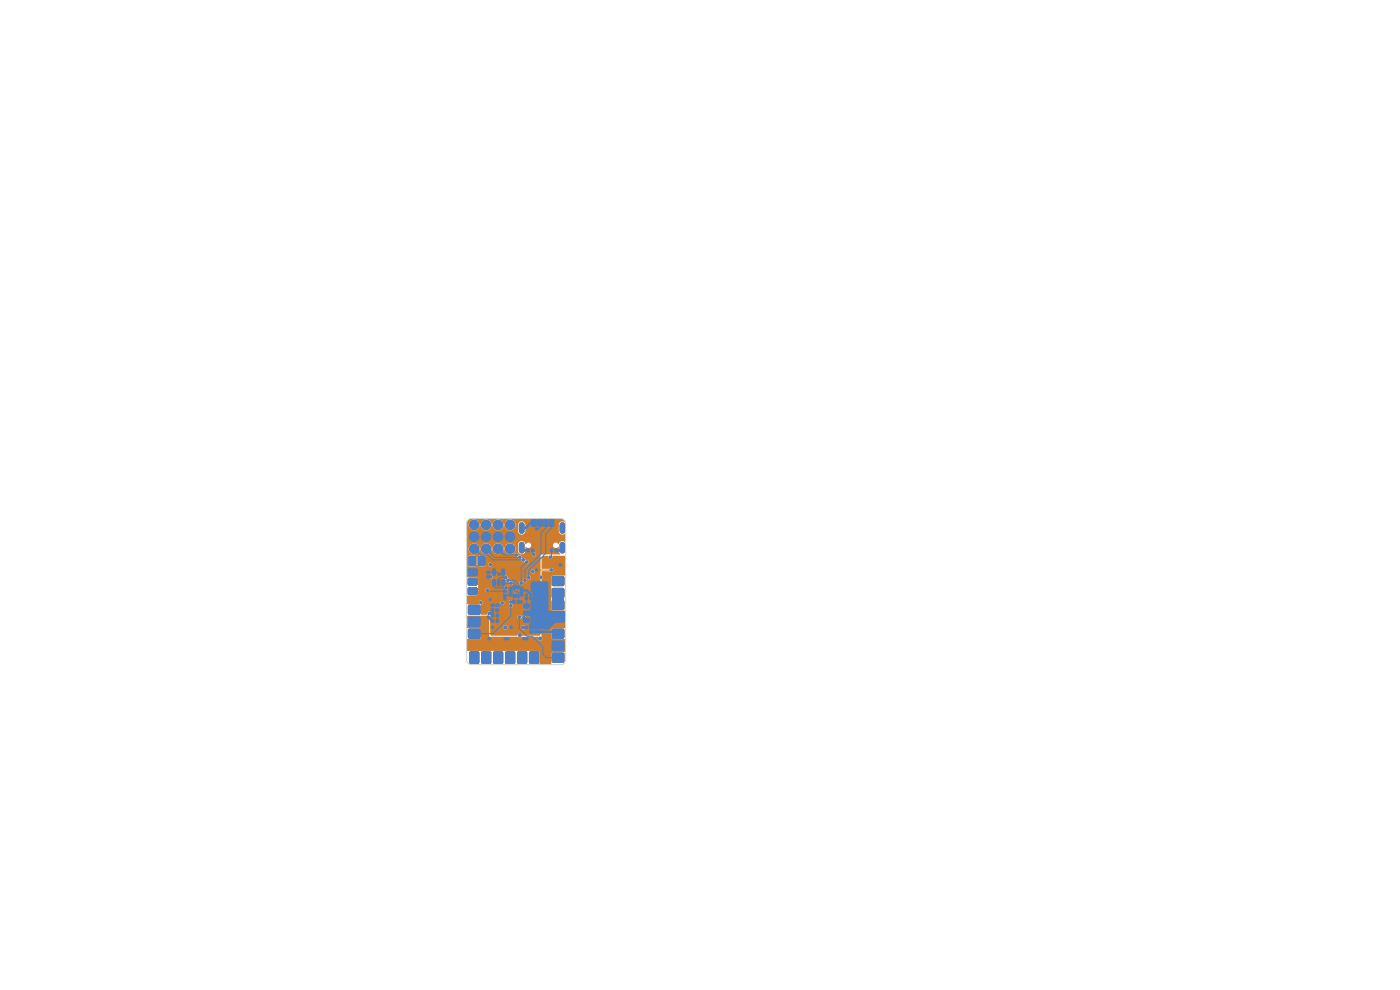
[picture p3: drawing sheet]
<svg xmlns="http://www.w3.org/2000/svg" width="297mm" height="210mm" viewBox="0 0 297 210" stroke-linecap="round" stroke-linejoin="round" font-family="sans-serif">
<g fill="#ce7d2c" stroke="#ce7d2c" stroke-width=".21">
<path d="M99.5 118.2l.3-.2h.9l.2 .2v1.4l-.1 .3-1 .1-.3-.2z"/>
<path d="M101.6 118.1l1-.1 .3 .2v1.4l-.1 .3-1 .1-.3-.2-.1-1.4z"/>
<path d="M99.4 128.5l.2-.2 2.1 .1 .2 .2-.1 1.6-.2 .1h-2.1l-.2-.3z"/>
<path d="M99.4 131l.2-.1h2.1l.2 .3-.1 1.5-.2 .2-2.1-.1-.2-.2z"/>
<path d="M99.4 133.6l.2-.2 2.1 .1 .2 .2-.1 1.6-.2 .1h-2.1l-.2-.3z"/>
<path d="M107.4 138.3l1.5-.1 .3 .2v2.1l-.1 .2-1.6 .1-.2-.2-.1-2.1z"/>
<path d="M104.7 138.4l.3-.2h1.4l.2 .2 .1 2.1-.1 .2-1.6 .1-.3-.2z"/>
<path d="M117.2 133.6l.2-.2 2.1 .1 .2 .2-.1 1.6-.2 .1h-2.1l-.2-.3z"/>
<path d="M117.2 136.1l.2-.1h2.1l.2 .3-.1 1.5-.2 .2-2.1-.1-.2-.2z"/>
<path d="M117.2 138.6l.2-.1 2.1 .1 .2 .2-.1 1.6-.2 .1-2.1-.1-.2-.2z"/>
<path d="M112.4 138.3l1.6-.1 .3 .2v2.1l-.1 .2-1.6 .1-.2-.2-.1-2.1z"/>
<path d="M109.8 138.4l.3-.2h1.4l.2 .2 .1 2.1-.2 .2-1.5 .1-.3-.2z"/>
<path d="M102.3 138.3l1.6-.1 .2 .2v2.1l-.1 .2-1.6 .1-.2-.2-.1-2.1z"/>
<path d="M99.7 138.4l.2-.2h1.4l.3 .2v2.1l-.1 .2-1.6 .1-.2-.2z"/>
<path d="M99.3 124.8l.3-.2 1.5 .1 .2 .3-.1 1-.3 .1h-1.5l-.1-.3z"/>
<path d="M99.3 122.8l.3-.2 1.5 .1 .2 .3-.1 1-.3 .1h-1.5l-.1-.3z"/>
<path d="M99.3 120.8l.3-.2 1.5 .1 .2 .3-.1 1-.3 .1h-1.5l-.1-.3z"/>
<path d="M117.3 129.9h2.2l.2 .3-.1 1.5-.2 .2-2.1-.1-.2-.2v-1.4z"/>
<path d="M117.3 127.4h2.2l.2 .2-.1 1.6-.2 .1h-2.1l-.2-.3v-1.4z"/>
<path d="M117.2 124.9l.2-.1 2.1 .1 .2 .2-.1 1.6-.2 .1-2.1-.1-.2-.2z"/>
<path d="M117.2 122.4l.2-.1h2.1l.2 .3-.1 1.5-.2 .2-2.1-.1-.2-.2z"/>
<circle cx="100.6" cy="116.4" r="1"/>
<circle cx="100.6" cy="113.9" r="1"/>
<circle cx="100.6" cy="111.3" r="1"/>
<circle cx="103.1" cy="116.4" r="1"/>
<circle cx="103.1" cy="113.9" r="1"/>
<circle cx="103.1" cy="111.3" r="1"/>
<circle cx="105.7" cy="116.4" r="1"/>
<circle cx="105.7" cy="113.9" r="1"/>
<circle cx="105.7" cy="111.3" r="1"/>
<circle cx="108.2" cy="116.4" r="1"/>
<circle cx="108.2" cy="113.9" r="1"/>
<circle cx="108.2" cy="111.3" r="1"/>
<circle cx="99.7" cy="118.3" r=".25"/>
<circle cx="99.7" cy="119.7" r=".25"/>
<circle cx="100.6" cy="119.7" r=".25"/>
<circle cx="100.7" cy="118.3" r=".25"/>
<circle cx="101.7" cy="118.3" r=".25"/>
<circle cx="101.7" cy="119.7" r=".25"/>
<circle cx="102.6" cy="118.3" r=".25"/>
<circle cx="102.6" cy="119.7" r=".25"/>
<circle cx="101.5" cy="128.7" r=".25"/>
<circle cx="99.7" cy="128.7" r=".25"/>
<circle cx="101.5" cy="130" r=".25"/>
<circle cx="99.7" cy="130" r=".25"/>
<circle cx="101.5" cy="131.2" r=".25"/>
<circle cx="99.7" cy="131.2" r=".25"/>
<circle cx="101.5" cy="132.5" r=".25"/>
<circle cx="99.7" cy="132.5" r=".25"/>
<circle cx="101.5" cy="133.8" r=".25"/>
<circle cx="99.7" cy="133.8" r=".25"/>
<circle cx="101.5" cy="135.1" r=".25"/>
<circle cx="99.7" cy="135.1" r=".25"/>
<circle cx="108.9" cy="140.4" r=".25"/>
<circle cx="108.9" cy="138.6" r=".25"/>
<circle cx="107.6" cy="140.4" r=".25"/>
<circle cx="107.6" cy="138.6" r=".25"/>
<circle cx="106.3" cy="140.4" r=".25"/>
<circle cx="106.3" cy="138.6" r=".25"/>
<circle cx="105.1" cy="140.4" r=".25"/>
<circle cx="105.1" cy="138.6" r=".25"/>
<circle cx="119.3" cy="133.8" r=".25"/>
<circle cx="117.5" cy="133.8" r=".25"/>
<circle cx="119.3" cy="135.1" r=".25"/>
<circle cx="117.5" cy="135.1" r=".25"/>
<circle cx="119.3" cy="136.3" r=".25"/>
<circle cx="117.5" cy="136.3" r=".25"/>
<circle cx="119.3" cy="137.6" r=".25"/>
<circle cx="117.5" cy="137.6" r=".25"/>
<circle cx="119.3" cy="138.9" r=".25"/>
<circle cx="117.5" cy="138.9" r=".25"/>
<circle cx="119.3" cy="140.1" r=".25"/>
<circle cx="117.5" cy="140.1" r=".25"/>
<circle cx="113.9" cy="140.4" r=".25"/>
<circle cx="113.9" cy="138.6" r=".25"/>
<circle cx="112.7" cy="140.4" r=".25"/>
<circle cx="112.7" cy="138.6" r=".25"/>
<circle cx="111.4" cy="140.4" r=".25"/>
<circle cx="111.4" cy="138.6" r=".25"/>
<circle cx="110.1" cy="140.4" r=".25"/>
<circle cx="110.1" cy="138.6" r=".25"/>
<circle cx="103.8" cy="140.4" r=".25"/>
<circle cx="103.8" cy="138.6" r=".25"/>
<circle cx="102.5" cy="140.4" r=".25"/>
<circle cx="102.5" cy="138.6" r=".25"/>
<circle cx="101.2" cy="140.4" r=".25"/>
<circle cx="101.2" cy="138.6" r=".25"/>
<circle cx="100" cy="140.4" r=".25"/>
<circle cx="100" cy="138.6" r=".25"/>
<circle cx="99.6" cy="125.8" r=".25"/>
<circle cx="101" cy="125.8" r=".25"/>
<circle cx="101" cy="124.9" r=".25"/>
<circle cx="99.6" cy="124.9" r=".25"/>
<circle cx="99.6" cy="123.8" r=".25"/>
<circle cx="101" cy="123.8" r=".25"/>
<circle cx="101" cy="122.9" r=".25"/>
<circle cx="99.6" cy="122.9" r=".25"/>
<circle cx="99.6" cy="121.9" r=".25"/>
<circle cx="101" cy="121.9" r=".25"/>
<circle cx="99.6" cy="120.9" r=".25"/>
<circle cx="101" cy="120.9" r=".25"/>
<circle cx="117.5" cy="131.5" r=".25"/>
<circle cx="119.3" cy="131.5" r=".25"/>
<circle cx="117.5" cy="130.2" r=".25"/>
<circle cx="119.3" cy="130.2" r=".25"/>
<circle cx="117.5" cy="129" r=".25"/>
<circle cx="119.3" cy="129" r=".25"/>
<circle cx="117.5" cy="127.7" r=".25"/>
<circle cx="119.3" cy="127.7" r=".25"/>
<circle cx="117.5" cy="126.4" r=".25"/>
<circle cx="119.3" cy="126.4" r=".25"/>
<circle cx="117.5" cy="125.2" r=".25"/>
<circle cx="119.3" cy="125.2" r=".25"/>
<circle cx="117.5" cy="123.9" r=".25"/>
<circle cx="119.3" cy="123.9" r=".25"/>
<circle cx="117.5" cy="122.6" r=".25"/>
<circle cx="119.3" cy="122.6" r=".25"/>
<circle cx="107.2" cy="135.5" r=".25"/>
<circle cx="111.8" cy="135.5" r=".25"/>
<circle cx="103.6" cy="130.9" r=".25"/>
<circle cx="103.8" cy="135.5" r=".25"/>
<circle cx="107.8" cy="135.5" r=".25"/>
<circle cx="111.2" cy="135.5" r=".25"/>
<circle cx="118.9" cy="119.8" r=".3"/>
<circle cx="108.4" cy="127.7" r=".25"/>
<circle cx="107.3" cy="122.5" r=".25"/>
<circle cx="103.4" cy="125.2" r=".25"/>
<circle cx="112.5" cy="126" r=".25"/>
<circle cx="104.1" cy="122.4" r=".25"/>
<circle cx="114.8" cy="122.4" r=".25"/>
<circle cx="102" cy="127.8" r=".25"/>
<circle cx="113" cy="121.3" r=".25"/>
<circle cx="107.2" cy="133.1" r=".3"/>
<circle cx="111.1" cy="131" r=".25"/>
<circle cx="114.6" cy="135.5" r=".3"/>
<circle cx="110.3" cy="134.7" r=".3"/>
<circle cx="104" cy="119.8" r=".25"/>
<circle cx="111" cy="133.1" r=".3"/>
<circle cx="103.8" cy="130.1" r=".25"/>
<circle cx="108.4" cy="133.1" r=".25"/>
<circle cx="107.1" cy="127" r=".25"/>
<circle cx="104" cy="127.2" r=".25"/>
<circle cx="117" cy="120.9" r=".25"/>
<circle cx="111.7" cy="126.2" r=".25"/>
<circle cx="105.9" cy="121.8" r=".25"/>
<circle cx="113.8" cy="112.2" r=".25"/>
<circle cx="113.8" cy="120.9" r=".25"/>
<circle cx="104.4" cy="133.1" r=".25"/>
<circle cx="110.6" cy="127.7" r=".25"/>
<circle cx="111.7" cy="133.1" r=".25"/>
<circle cx="106.6" cy="127.9" r=".25"/>
<circle cx="113.3" cy="117.6" r=".25"/>
<circle cx="116.8" cy="118.2" r=".25"/>
<circle cx="108.4" cy="128.5" r=".25"/>
<circle cx="110.2" cy="130.9" r=".25"/>
<circle cx="111.4" cy="123.1" r=".25"/>
<circle cx="112.2" cy="122.5" r=".25"/>
<circle cx="110.6" cy="123.7" r=".25"/>
<circle cx="111.8" cy="119.2" r=".25"/>
<circle cx="107.8" cy="123.1" r=".25"/>
<circle cx="107.4" cy="124.7" r=".25"/>
<circle cx="108.4" cy="123.7" r=".25"/>
<circle cx="111" cy="118.7" r=".25"/>
<circle cx="109.5" cy="117.7" r=".25"/>
<circle cx="110.3" cy="118.2" r=".25"/>
</g>
<path d="M110.7 111.4v1.2M110.7 115.6v1.2M119.3 111.4v1.2M119.3 115.6v1.2" fill="none" stroke="#ce7d2c" stroke-width="1.3"/>
<path d="M113.8 120.9h3.2M117 120.9h.1" fill="none" stroke="#ce7d2c" stroke-width=".21"/>
<g fill="#ce7d2c">
<path d="M99.2 110.4l.6-.4h.6l.1 .1a1.16 1.16 0 0 0-1.1 1.6 1.16 1.16 0 0 0 1.8 .5 1.16 1.16 0 0 0 0-1.8l-.5-.3 2.2-.1 .1 .1a1.16 1.16 0 0 0-1.1 1.6 1.16 1.16 0 0 0 1.8 .5 1.16 1.16 0 0 0 0-1.8l-.5-.3 2.3-.1 .1 .1a1.16 1.16 0 0 0-1.1 1.6 1.16 1.16 0 0 0 1.8 .5 1.16 1.16 0 0 0 0-1.8l-.6-.3 2.3-.1 .1 .1a1.17 1.17 0 0 0-1.1 1.2 1.17 1.17 0 0 0 1.2 1.2 1.17 1.17 0 0 0 1.2-1.2h.5v1.4a.78 .78 0 0 0 .8 .7 .78 .78 0 0 0 .8-.7l-.1-1.6a.78 .78 0 0 0-.8-.5 .78 .78 0 0 0-.7 .7l-.5-.1a1.67 1.67 0 0 0-1.1-1.1l10.9-.1a.72 .72 0 0 1 .6 .8v-.1a.78 .78 0 0 0-1.3 .6l.1 1.6a.85 .85 0 0 0 1.3 .3l.1 1.8a1.03 1.03 0 0 0-1.6 .4 .61 .61 0 0 0-.9-.1 .61 .61 0 0 0 .1 .9 .61 .61 0 0 0 .9-.2l.1 1 .3 .6h-4.2v4.4a.51 .51 0 0 0-.3 .4 .51 .51 0 0 0 .3 .5v11.8l-.3 .2-3.6-.1a.52 .52 0 0 0-.6-.6 .52 .52 0 0 0-.5 .7h-5.4l-.3-.2v-1.7h2.7a.46 .46 0 0 0 .5 .6 .46 .46 0 0 0 .4-.6h2.9v.2a.46 .46 0 0 0 .7 .3 .46 .46 0 0 0 0-.8 .46 .46 0 0 0-.7 .3h-2.9l-.2-.3a.46 .46 0 0 0-.7 .3h-2.7v-2.2h5.8v.2a.52 .52 0 0 0 .4 .3 .52 .52 0 0 0 .5-.3 .42 .42 0 0 0 .5 .5 .42 .42 0 0 0 .3-.7 .42 .42 0 0 0-.7 .1h-.2a.42 .42 0 0 0-.4-.4 .42 .42 0 0 0-.4 .3h-5.8v-.3a.45 .45 0 0 0 .1-.6 .45 .45 0 0 0-.6-.1 .45 .45 0 0 0-.1 .6l-1.4-.1-.1-2.1 .3-.1 .2-.3h3.8v.2a.41 .41 0 0 0 .5 .3 .41 .41 0 0 0 .2-.7l1.1 .2a.41 .41 0 0 1 0 .6 .41 .41 0 0 0 .5 .5 .41 .41 0 0 0 .1-.7 .46 .46 0 0 0 .1-.7 .46 .46 0 0 0-.7 0v.1h-1.1l-.4-.1-.3 .3h-3.8a.44 .44 0 0 0-.6-.4 .44 .44 0 0 0-.1 .8h-2.7v-1.9h2l.4-.3h10.7v.1a.41 .41 0 0 0 .6 .3 .41 .41 0 0 0 0-.7 .41 .41 0 0 0-.6 .3h-10.7v-.9h1.6v.2a.41 .41 0 0 0 .6 .2 .41 .41 0 0 0 0-.6 .41 .41 0 0 0-.6 .2h-1.6v-.5h5.6v.2a.41 .41 0 0 0 .6 .2 .41 .41 0 0 0 0-.6 .41 .41 0 0 0-.6 .2h-5.6v-1.6l-.1-.4-.4-.1-1.9-.1 4.7-.1a.41 .41 0 0 0 .3 .5 .41 .41 0 0 0 .5-.4h2.4v.3l.5 .3 .1 .4 .5 .1a.42 .42 0 0 0 .3 .6 .42 .42 0 0 0 .5-.5h1.4v.2a.41 .41 0 0 0 .6 .2 .41 .41 0 0 0 0-.6 .41 .41 0 0 0-.6 .2h-1.4l-.2-.2-.4-.1v-.3h2.8a.41 .41 0 0 0 .5 .5 .41 .41 0 0 0 .2-.7 .41 .41 0 0 0-.7 .1l-2.8 .1-.2-.2-.3-.1v-.3h4.1a.41 .41 0 0 0 .5 .5 .41 .41 0 0 0 .2-.7 .41 .41 0 0 0-.7 .1l-4.1 .1-.2-.2-.3-.1-.3 .3h-2.4l-.1-.3-.3-.1-.3 .1-.1 .2h-4.7v-1.1h13.6a.41 .41 0 0 0 .5 .4 .41 .41 0 0 0 .2-.6 .41 .41 0 0 0-.7 .1l-13.6 .1v-2.9h.3v1.5l.4 .3 .9 .1 .3-.2 .2-.3v-1.4h.2v1.5l.3 .3h1.1l.4-.4h.5a.41 .41 0 0 0 .5 .5 .41 .41 0 0 0 .2-.7 .41 .41 0 0 0-.7 .1l-.5 .1v-1.5l-.3-.3h-1.1l-.4 .4h-.2l-.4-.4-.9-.1-.4 .2-.1 .3h-.3v-.6h10.1a.54 .54 0 0 0 .8 .5v.1a.61 .61 0 0 0 .7 .4v.1a.48 .48 0 0 0 .7 .3 .43 .43 0 0 0 .5 .5 .43 .43 0 0 0 .3-.6 .43 .43 0 0 0-.6-.2 .57 .57 0 0 0-.8-.5l-.2-.4h-.5l-.2-.4-.2-.2-.3 .1-.2 .3h-10.1v-1.4h.4v.2a1.15 1.15 0 0 0 1.3 1.1 1.15 1.15 0 0 0 1-1.3h.3v.2a1.15 1.15 0 0 0 1.2 1.1 1.15 1.15 0 0 0 1.1-1.3h.2v.2a1.15 1.15 0 0 0 1.3 1.1 1.15 1.15 0 0 0 1-1.3h.3v.2a1.15 1.15 0 0 0 1.7 .9 1.15 1.15 0 0 0 .1-1.9h1v1.5a.78 .78 0 0 0 1 .5h2v.2a.41 .41 0 0 0 .6 .2 .41 .41 0 0 0 0-.6 .41 .41 0 0 0-.6 .2h-2l.5-.5 .1-1a.62 .62 0 0 0 1 .2 .62 .62 0 0 0-.1-1 .62 .62 0 0 0-.9 .2 .82 .82 0 0 0-.8-.6 .82 .82 0 0 0-.8 .7l-1.1-.1a1.15 1.15 0 0 0-1.7 .9h-.3v-.2a1.15 1.15 0 0 0-1.2-.8 1.15 1.15 0 0 0-1.1 1h-.2l-.1-.2a1.15 1.15 0 0 0-1.2-.8 1.15 1.15 0 0 0-1 1h-.3v-.2a1.15 1.15 0 0 0-1.2-.8 1.15 1.15 0 0 0-1.1 1h-.4v-5.3z"/>
<path d="M99.1 130.7h4.6l.1 4.4h10.4a.49 .49 0 0 0 0 .7 .49 .49 0 0 0 .7-.1 .49 .49 0 0 0 0-.6v-12.2a.47 .47 0 0 0 .3-.5 .47 .47 0 0 0-.3-.4l.1-.8h1.6a.43 .43 0 0 0 .7 0 .43 .43 0 0 0-.1-.6 .43 .43 0 0 0-.6 .1l-1.7-.1v-2.5l.3-.2h1.2a.42 .42 0 0 0 .3 .6 .42 .42 0 0 0 .4-.5l.1-.1h2.5l.3 .3v3.9h-2.6l-.4 .4v6.6l.3 .4h2.7v3.7l-2.8 .1-.2 .3v1.6l.3 .4h2.7v2.6l-2.6 .1-.3 .2-.1 .2-.1 2.3h-2.4v-2.6l-.4-.3h-15.1v-2.5h2.7l.3-.3v-.3v-1.4l-.2-.3-2.8-.1z"/>
</g>
<g fill="#4d7fc4" stroke="#4d7fc4" stroke-width=".21">
<path d="M99.5 118.2l.3-.2h.9l.2 .2v1.4l-.1 .3-1 .1-.3-.2z"/>
<path d="M101.6 118.1l1-.1 .3 .2v1.4l-.1 .3-1 .1-.3-.2-.1-1.4z"/>
<path d="M99.4 128.5l.2-.2 2.1 .1 .2 .2-.1 1.6-.2 .1h-2.1l-.2-.3z"/>
<path d="M99.4 131l.2-.1h2.1l.2 .3-.1 1.5-.2 .2-2.1-.1-.2-.2z"/>
<path d="M99.4 133.6l.2-.2 2.1 .1 .2 .2-.1 1.6-.2 .1h-2.1l-.2-.3z"/>
<path d="M107.4 138.3l1.5-.1 .3 .2v2.1l-.1 .2-1.6 .1-.2-.2-.1-2.1z"/>
<path d="M104.7 138.4l.3-.2h1.4l.2 .2 .1 2.1-.1 .2-1.6 .1-.3-.2z"/>
<path d="M117.2 133.6l.2-.2 2.1 .1 .2 .2-.1 1.6-.2 .1h-2.1l-.2-.3z"/>
<path d="M117.2 136.1l.2-.1h2.1l.2 .3-.1 1.5-.2 .2-2.1-.1-.2-.2z"/>
<path d="M117.2 138.6l.2-.1 2.1 .1 .2 .2-.1 1.6-.2 .1-2.1-.1-.2-.2z"/>
<path d="M112.4 138.3l1.6-.1 .3 .2v2.1l-.1 .2-1.6 .1-.2-.2-.1-2.1z"/>
<path d="M109.8 138.4l.3-.2h1.4l.2 .2 .1 2.1-.2 .2-1.5 .1-.3-.2z"/>
<path d="M102.3 138.3l1.6-.1 .2 .2v2.1l-.1 .2-1.6 .1-.2-.2-.1-2.1z"/>
<path d="M99.7 138.4l.2-.2h1.4l.3 .2v2.1l-.1 .2-1.6 .1-.2-.2z"/>
<path d="M99.3 124.8l.3-.2 1.5 .1 .2 .3-.1 1-.3 .1h-1.5l-.1-.3z"/>
<path d="M99.3 122.8l.3-.2 1.5 .1 .2 .3-.1 1-.3 .1h-1.5l-.1-.3z"/>
<path d="M99.3 120.8l.3-.2 1.5 .1 .2 .3-.1 1-.3 .1h-1.5l-.1-.3z"/>
<path d="M117.3 129.9h2.2l.2 .3-.1 1.5-.2 .2-2.1-.1-.2-.2v-1.4z"/>
<path d="M117.3 127.4h2.2l.2 .2-.1 1.6-.2 .1h-2.1l-.2-.3v-1.4z"/>
<path d="M117.2 124.9l.2-.1 2.1 .1 .2 .2-.1 1.6-.2 .1-2.1-.1-.2-.2z"/>
<path d="M117.2 122.4l.2-.1h2.1l.2 .3-.1 1.5-.2 .2-2.1-.1-.2-.2z"/>
<path d="M105.2 128.2h.6v.4h-.6z"/>
<path d="M105.2 129.2h.6v.4h-.6z"/>
<path d="M104.2 130.3h.5v.6h-.5z"/>
<path d="M105.3 130.3h.4v.6h-.4z"/>
<path d="M105.3 131.4h.4v.6h-.4z"/>
<path d="M104.2 131.4h.5v.6h-.5z"/>
<path d="M106.5 120.7l.5 .1-.1 1.2-.5-.1z"/>
<path d="M104.6 120.7l.5 .1-.1 1.2-.5-.1z"/>
<path d="M104.6 123l.5 .1-.1 1.2-.5-.1z"/>
<path d="M105.5 123l.6 .1-.1 1.2-.5-.1z"/>
<path d="M106.5 123l.5 .1-.1 1.2-.5-.1z"/>
<path d="M111.8 116.5h.4v.5h-.4z"/>
<path d="M112.8 116.5h.5v.5h-.5z"/>
<path d="M108.8 127.4h.4v.6h-.4z"/>
<path d="M109.7 127.4h.5v.6h-.5z"/>
<path d="M111.2 128.2l1.1-.1 .1 .8-.2 .1h-1l-.1-.2z"/>
<path d="M111.1 129.6h1.5v-.4h3.1v1.7h-3.1v-.4h-1.5z"/>
<path d="M111.2 131.2l1.1-.1 .1 .8-.2 .1h-1l-.1-.2z"/>
<path d="M109.8 124.3h.4l-.1 .6-.3-.1z"/>
<path d="M109.3 124.3h.4l-.1 .6-.3-.1z"/>
<path d="M108.8 124.3h.4l-.1 .6-.3-.1z"/>
<path d="M108 124.6h.6v.3h-.5z"/>
<path d="M108 125.1h.6v.3h-.5z"/>
<path d="M108 125.6h.6v.3h-.5z"/>
<path d="M108 126.1h.6v.3h-.5z"/>
<path d="M108.8 126.1l.4 .1-.1 .5h-.3z"/>
<path d="M109.3 126.1l.4 .1-.1 .5h-.3z"/>
<path d="M109.8 126.1l.4 .1-.1 .5h-.3z"/>
<path d="M110.4 126.1h.5l.1 .3h-.6z"/>
<path d="M110.4 125.6h.5l.1 .3h-.6z"/>
<path d="M110.4 125.1h.5l.1 .3h-.6z"/>
<path d="M110.4 124.6h.5l.1 .3h-.6z"/>
<path d="M103.3 122.1h.5v.5h-.5z"/>
<path d="M103.3 121.2h.5v.5h-.5z"/>
<path d="M112.4 133.8h.5v.5h-.5z"/>
<path d="M112.4 132.8h.5v.5h-.5z"/>
<path d="M117.8 116.5h.5v.5h-.5z"/>
<path d="M116.8 116.5h.4v.5h-.4z"/>
<path d="M113.4 133.8h.5v.5h-.5z"/>
<path d="M113.4 132.8h.5v.5h-.5z"/>
<path d="M112.9 110.3l.6-.1 .3 .1v1.1l-.2 .3h-.6l-.2-.2z"/>
<path d="M114.1 110.3l.7-.1 .2 .1v1.1l-.1 .3h-.6l-.3-.2z"/>
<path d="M115.4 110.3l.6-.1 .3 .1v1.1l-.2 .3h-.6l-.2-.2z"/>
<path d="M116.6 110.3l.7-.1 .2 .1v1.1l-.1 .3h-.6l-.3-.2z"/>
<path d="M112.4 126.6h.5v.6h-.5z"/>
<path d="M111.5 126.6h.4v.6h-.4z"/>
<path d="M104.2 128.2h.6v.5h-.6z"/>
<path d="M104.2 129.1h.6v.5h-.6z"/>
<path d="M114.3 133.8h.5v.5h-.5z"/>
<path d="M114.3 132.8h.5v.5h-.5z"/>
<path d="M106.8 125.2h.6v.5h-.6z"/>
<path d="M106.8 126.1h.6v.5h-.6z"/>
<circle cx="100.6" cy="116.4" r="1"/>
<circle cx="100.6" cy="113.9" r="1"/>
<circle cx="100.6" cy="111.3" r="1"/>
<circle cx="103.1" cy="116.4" r="1"/>
<circle cx="103.1" cy="113.9" r="1"/>
<circle cx="103.1" cy="111.3" r="1"/>
<circle cx="105.7" cy="116.4" r="1"/>
<circle cx="105.7" cy="113.9" r="1"/>
<circle cx="105.7" cy="111.3" r="1"/>
<circle cx="108.2" cy="116.4" r="1"/>
<circle cx="108.2" cy="113.9" r="1"/>
<circle cx="108.2" cy="111.3" r="1"/>
<circle cx="99.7" cy="118.3" r=".25"/>
<circle cx="99.7" cy="119.7" r=".25"/>
<circle cx="100.6" cy="119.7" r=".25"/>
<circle cx="100.7" cy="118.3" r=".25"/>
<circle cx="101.7" cy="118.3" r=".25"/>
<circle cx="101.7" cy="119.7" r=".25"/>
<circle cx="102.6" cy="118.3" r=".25"/>
<circle cx="102.6" cy="119.7" r=".25"/>
<circle cx="101.5" cy="128.7" r=".25"/>
<circle cx="99.7" cy="128.7" r=".25"/>
<circle cx="101.5" cy="130" r=".25"/>
<circle cx="99.7" cy="130" r=".25"/>
<circle cx="101.5" cy="131.2" r=".25"/>
<circle cx="99.7" cy="131.2" r=".25"/>
<circle cx="101.5" cy="132.5" r=".25"/>
<circle cx="99.7" cy="132.5" r=".25"/>
<circle cx="101.5" cy="133.8" r=".25"/>
<circle cx="99.7" cy="133.8" r=".25"/>
<circle cx="101.5" cy="135.1" r=".25"/>
<circle cx="99.7" cy="135.1" r=".25"/>
<circle cx="108.9" cy="140.4" r=".25"/>
<circle cx="108.9" cy="138.6" r=".25"/>
<circle cx="107.6" cy="140.4" r=".25"/>
<circle cx="107.6" cy="138.6" r=".25"/>
<circle cx="106.3" cy="140.4" r=".25"/>
<circle cx="106.3" cy="138.6" r=".25"/>
<circle cx="105.1" cy="140.4" r=".25"/>
<circle cx="105.1" cy="138.6" r=".25"/>
<circle cx="119.3" cy="133.8" r=".25"/>
<circle cx="117.5" cy="133.8" r=".25"/>
<circle cx="119.3" cy="135.1" r=".25"/>
<circle cx="117.5" cy="135.1" r=".25"/>
<circle cx="119.3" cy="136.3" r=".25"/>
<circle cx="117.5" cy="136.3" r=".25"/>
<circle cx="119.3" cy="137.6" r=".25"/>
<circle cx="117.5" cy="137.6" r=".25"/>
<circle cx="119.3" cy="138.9" r=".25"/>
<circle cx="117.5" cy="138.9" r=".25"/>
<circle cx="119.3" cy="140.1" r=".25"/>
<circle cx="117.5" cy="140.1" r=".25"/>
<circle cx="113.9" cy="140.4" r=".25"/>
<circle cx="113.9" cy="138.6" r=".25"/>
<circle cx="112.7" cy="140.4" r=".25"/>
<circle cx="112.7" cy="138.6" r=".25"/>
<circle cx="111.4" cy="140.4" r=".25"/>
<circle cx="111.4" cy="138.6" r=".25"/>
<circle cx="110.1" cy="140.4" r=".25"/>
<circle cx="110.1" cy="138.6" r=".25"/>
<circle cx="103.8" cy="140.4" r=".25"/>
<circle cx="103.8" cy="138.6" r=".25"/>
<circle cx="102.5" cy="140.4" r=".25"/>
<circle cx="102.5" cy="138.6" r=".25"/>
<circle cx="101.2" cy="140.4" r=".25"/>
<circle cx="101.2" cy="138.6" r=".25"/>
<circle cx="100" cy="140.4" r=".25"/>
<circle cx="100" cy="138.6" r=".25"/>
<circle cx="99.6" cy="125.8" r=".25"/>
<circle cx="101" cy="125.8" r=".25"/>
<circle cx="101" cy="124.9" r=".25"/>
<circle cx="99.6" cy="124.9" r=".25"/>
<circle cx="99.6" cy="123.8" r=".25"/>
<circle cx="101" cy="123.8" r=".25"/>
<circle cx="101" cy="122.9" r=".25"/>
<circle cx="99.6" cy="122.9" r=".25"/>
<circle cx="99.6" cy="121.9" r=".25"/>
<circle cx="101" cy="121.9" r=".25"/>
<circle cx="99.6" cy="120.9" r=".25"/>
<circle cx="101" cy="120.9" r=".25"/>
<circle cx="117.5" cy="131.5" r=".25"/>
<circle cx="119.3" cy="131.5" r=".25"/>
<circle cx="117.5" cy="130.2" r=".25"/>
<circle cx="119.3" cy="130.2" r=".25"/>
<circle cx="117.5" cy="129" r=".25"/>
<circle cx="119.3" cy="129" r=".25"/>
<circle cx="117.5" cy="127.7" r=".25"/>
<circle cx="119.3" cy="127.7" r=".25"/>
<circle cx="117.5" cy="126.4" r=".25"/>
<circle cx="119.3" cy="126.4" r=".25"/>
<circle cx="117.5" cy="125.2" r=".25"/>
<circle cx="119.3" cy="125.2" r=".25"/>
<circle cx="117.5" cy="123.9" r=".25"/>
<circle cx="119.3" cy="123.9" r=".25"/>
<circle cx="117.5" cy="122.6" r=".25"/>
<circle cx="119.3" cy="122.6" r=".25"/>
<circle cx="107.2" cy="135.5" r=".25"/>
<circle cx="111.8" cy="135.5" r=".25"/>
<circle cx="103.6" cy="130.9" r=".25"/>
<circle cx="103.8" cy="135.5" r=".25"/>
<circle cx="107.8" cy="135.5" r=".25"/>
<circle cx="111.2" cy="135.5" r=".25"/>
<circle cx="118.9" cy="119.8" r=".3"/>
<circle cx="108.4" cy="127.7" r=".25"/>
<circle cx="107.3" cy="122.5" r=".25"/>
<circle cx="103.4" cy="125.2" r=".25"/>
<circle cx="112.5" cy="126" r=".25"/>
<circle cx="104.1" cy="122.4" r=".25"/>
<circle cx="114.8" cy="122.4" r=".25"/>
<circle cx="102" cy="127.8" r=".25"/>
<circle cx="113" cy="121.3" r=".25"/>
<circle cx="107.2" cy="133.1" r=".3"/>
<circle cx="111.1" cy="131" r=".25"/>
<circle cx="114.6" cy="135.5" r=".3"/>
<circle cx="110.3" cy="134.7" r=".3"/>
<circle cx="104" cy="119.8" r=".25"/>
<circle cx="111" cy="133.1" r=".3"/>
<circle cx="103.8" cy="130.1" r=".25"/>
<circle cx="108.4" cy="133.1" r=".25"/>
<circle cx="107.1" cy="127" r=".25"/>
<circle cx="104" cy="127.2" r=".25"/>
<circle cx="117" cy="120.9" r=".25"/>
<circle cx="111.7" cy="126.2" r=".25"/>
<circle cx="105.9" cy="121.8" r=".25"/>
<circle cx="113.8" cy="112.2" r=".25"/>
<circle cx="113.8" cy="120.9" r=".25"/>
<circle cx="104.4" cy="133.1" r=".25"/>
<circle cx="110.6" cy="127.7" r=".25"/>
<circle cx="111.7" cy="133.1" r=".25"/>
<circle cx="106.6" cy="127.9" r=".25"/>
<circle cx="113.3" cy="117.6" r=".25"/>
<circle cx="116.8" cy="118.2" r=".25"/>
<circle cx="108.4" cy="128.5" r=".25"/>
<circle cx="110.2" cy="130.9" r=".25"/>
<circle cx="111.4" cy="123.1" r=".25"/>
<circle cx="112.2" cy="122.5" r=".25"/>
<circle cx="110.6" cy="123.7" r=".25"/>
<circle cx="111.8" cy="119.2" r=".25"/>
<circle cx="107.8" cy="123.1" r=".25"/>
<circle cx="107.4" cy="124.7" r=".25"/>
<circle cx="108.4" cy="123.7" r=".25"/>
<circle cx="111" cy="118.7" r=".25"/>
<circle cx="109.5" cy="117.7" r=".25"/>
<circle cx="110.3" cy="118.2" r=".25"/>
</g>
<path d="M110.7 111.4v1.2M110.7 115.6v1.2M119.3 111.4v1.2M119.3 115.6v1.2" fill="none" stroke="#4d7fc4" stroke-width="1.3"/>
<g fill="none" stroke="#4d7fc4" stroke-width=".21">
<path d="M100.6 116.4l1.3 1.4h1.6l1 1h6.5M103.1 116.4l1.9 1.9h5.3M105.7 116.4l1.3 1.4h2.5M110.3 118.3h.1M111 118.8h.1M111.8 119.2l-1.2 1.2v3.3M113 116.8v.6l.3 .2M114.5 110.9v.9l-.3 .4h-.4M115.8 110.9v1.1l-1 1.1v4.4l-3.4 3.4v2.2M117 116.8v1.2l-.2 .2M117 110.9v1.1l-1.2 1.3v4.1l-3.6 3.6v1.5M103.4 125.2l.1 .2h3.6"/>
<path d="M103.6 121.4h1.8l.5 .4M104.8 123.6v.9l.2 .2h2.4M105.5 130.6h.1M105.5 129.4v2.3M106.6 127.9l-.5 .5h-1.6M106.7 121.4l.1 1.1M106.7 123.6l2.3 .1 .5 .5v.4M107.3 122.5h-1.2l-.3 .3v.8M107.8 123.1h1.4l.8 .8v.7M108.3 126.3h-1.1l-.1 .1v.6M108.4 128.5v2.2l-3.8 3.7h-4M109 124.6v.5l.4 .4h.4l.2 .2v2h.6"/>
<path d="M109.5 126.4h-.5v1.3h-.6M110.2 130.9v2.4l1.6 1.7h1.1l2.3 2.3v1.5l.7 .7h2.5M110.7 124.8v1M111.7 126.2v2.4M113.8 120.9h.1"/>
</g>
<path d="M110.7 116.2l.5 .6h.8M113.3 110.9h-.7l-1.1 1.1h-.8M119.3 116.2l-.6 .6h-.7M103.6 130.9l.9 .8M103.6 122.4h.5M103.8 130.1h.7M104.5 129.4v1.2M104.5 130.6h.1M110.7 125.3h1a2.37 2.37 0 0 1 1 1.6M111.1 131l.1 .6h.5M112.7 134h5.3l.4 .4" fill="none" stroke="#4d7fc4" stroke-width=".5"/>
<g fill="#4d7fc4">
<path d="M112.7 123.5l.4-.2h2.8l.3 .2 .2 .3v5.8l3.3 .1 .3 .4v1.5l-.2 .4-.3 .1h-1.7l-1.5 1.4-3.6 .1-.3-.2-.2-1 .4-.2v-4.7l.5-.4-.1-.9-.4-.7v-1.7z"/>
<path d="M117.5 124.8h1.7l.5 .4v3.7l-.4 .4h-1.8l-.4-.3v-3.7z"/>
<path d="M100.6 116.4l.9 .3 .2 .7-.1 .1-.8-.1z"/>
<path d="M105.7 116.4l.9 .3 .2 .7-.2 .1-.7-.1z"/>
<path d="M103.1 116.4l1 .3 .1 .7-.1 .1-.7-.1z"/>
</g>
<path d="M99.3 110.3l.7-.3h19a1 1 0 0 1 1 1v29a1 1 0 0 1-1 1h-19a1 1 0 0 1-1-1v-29z" fill="none" stroke="#d0d2cd" stroke-width=".21"/>
</svg>
